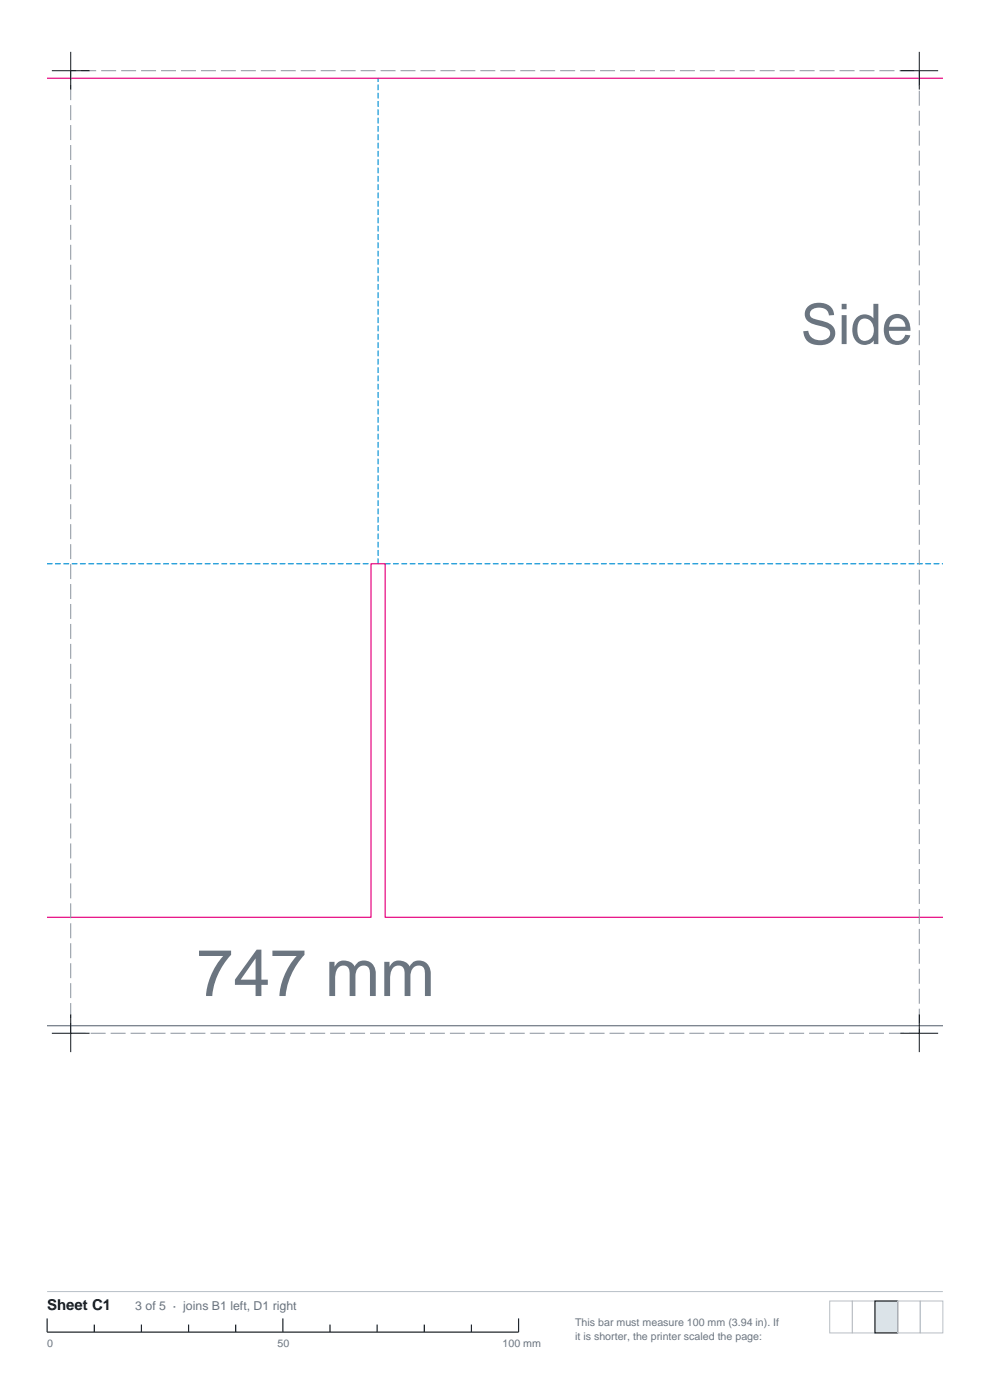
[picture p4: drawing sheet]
<svg xmlns="http://www.w3.org/2000/svg" width="210mm" height="297mm" viewBox="0 0 210 297" stroke-linecap="round" stroke-linejoin="round" font-family="sans-serif">
<defs><g id="words">
<text font-size="14" fill="#6b7580" x="41.7" y="211.3">747 mm</text>
<text font-size="11.9" fill="#6b7580" x="169.8" y="73">Side</text>
<text font-size="3.2" fill="#12171c" x="10" y="278">Sheet C1</text>
<text font-size="2.6" fill="#6b7580" x="28.7" y="278">3 of 5 · joins B1 left, D1 right</text>
<g font-size="2.3" fill="#6b7580">
<text x="122" y="281.2">This bar must measure 100 mm (3.94 in). If</text>
<text x="10" y="285.8">0</text>
<text x="58.9" y="285.8">50</text>
<text x="106.6" y="285.8">100 mm</text>
<text x="122" y="284.3">it is shorter, the printer scaled the page:</text>
</g>
</g></defs>
<path d="M10 217.6h190" fill="none" stroke="#6b7580" stroke-width=".25"/>
<path d="M10 119.6h68.7M80.2 119.6v-103M81.7 119.6h118.3" fill="none" stroke="#008fd4" stroke-width=".25" stroke-dasharray="1.1 .7"/>
<path d="M10 16.6h190M10 194.6h68.7v-75h3v75h118.3" fill="none" stroke="#e6007d" stroke-width=".25"/>
<path d="M15 15h180v204.2h-180z" fill="none" stroke="#8c949e" stroke-width=".21" stroke-dasharray="3.2 1.1" stroke-linecap="butt"/>
<path d="M11 15h8M15 11v8M191 15h8M195 11v8M11 219.2h8M15 215.2v8M191 219.2h8M195 215.2v8" fill="none" stroke="#12171c" stroke-width=".21"/>
<path d="M10 274h190M176 276h4.8v6.8h-4.8zM180.8 276h4.8v6.8h-4.8z" fill="none" stroke="#b8bfc7" stroke-width=".21"/>
<path d="M10 279.7v2.9h100v-2.9M60 279.7v2.9M20 281v1.6M30 281v1.6M40 281v1.6M50 281v1.6M70 281v1.6M80 281v1.6M90 281v1.6M100 281v1.6" fill="none" stroke="#12171c" stroke-width=".25"/>
<path d="M185.6 276h4.8v6.8h-4.8z" fill="#dbe3e8" stroke="#12171c" stroke-width=".25"/>
<path d="M190.4 276h4.8v6.8h-4.8zM195.2 276h4.8v6.8h-4.8z" fill="none" stroke="#b8bfc7" stroke-width=".21"/>
<use href="#words"/>
</svg>
